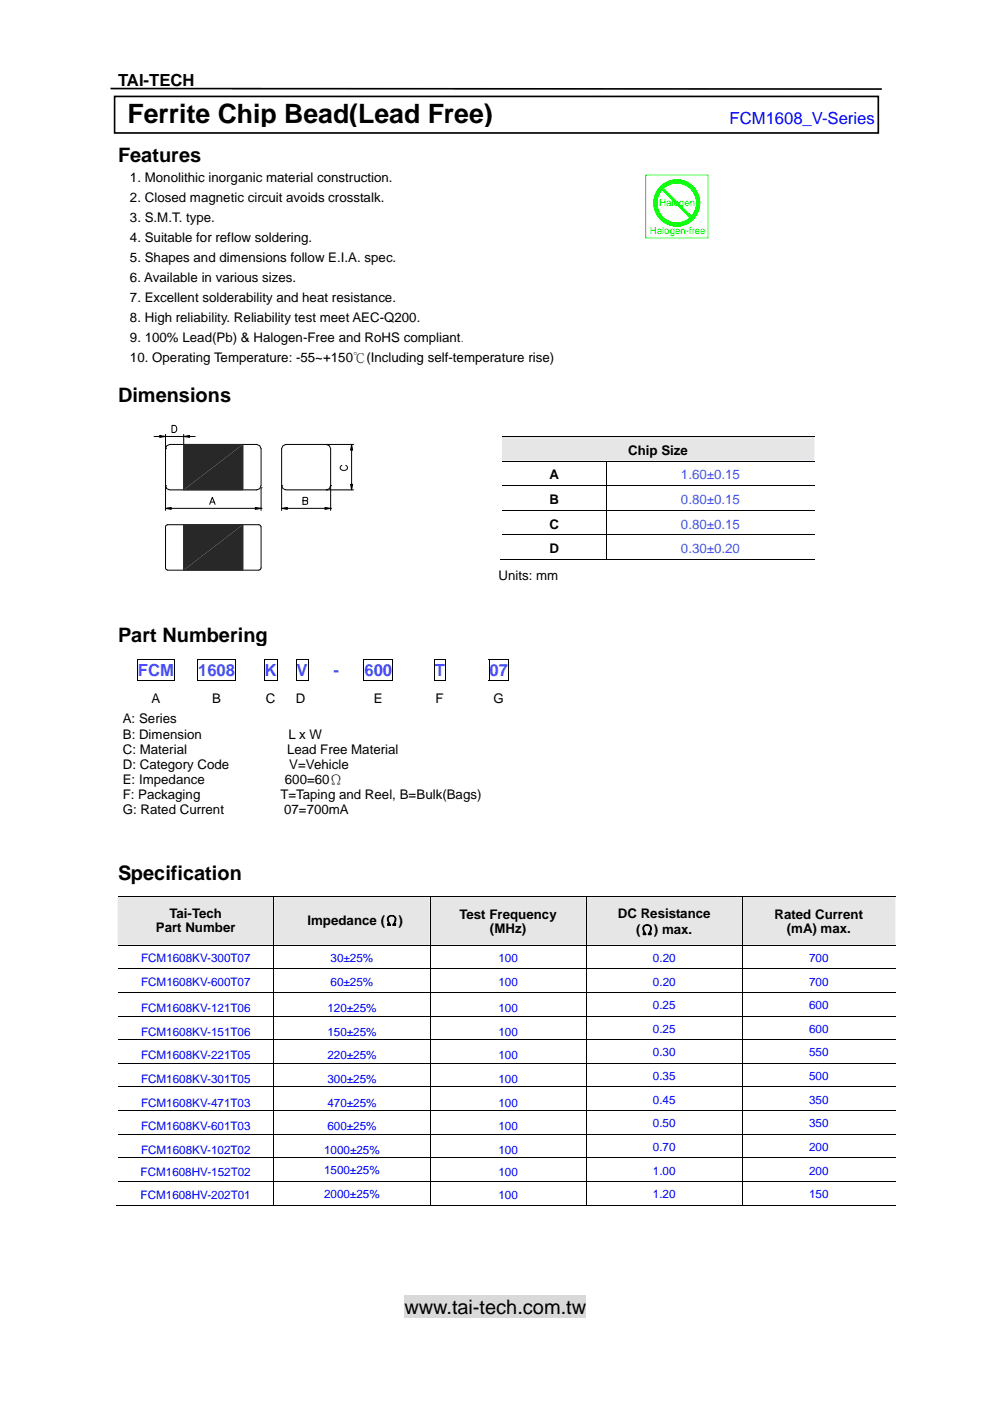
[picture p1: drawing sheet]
<svg xmlns="http://www.w3.org/2000/svg" width="210mm" height="297mm" viewBox="0 0 210 297" stroke-linecap="round" stroke-linejoin="round" font-family="sans-serif">
<defs><g id="words">
<text font-size="5.7" x="27" y="26.1">Ferrite Chip Bead(Lead Free)</text>
<g font-size="4.2">
<text x="25" y="34.4">Features</text>
<text x="25" y="85.2">Dimensions</text>
<text x="25" y="136">Part Numbering</text>
<text x="25" y="186.5">Specification</text>
<text x="85.7" y="278.6">www.tai-tech.com.tw</text>
</g>
<text font-size="3.5" x="25" y="18.3">TAI-TECH</text>
<text font-size="3.5" fill="#00f" x="154.7" y="26.2">FCM1608_V-Series</text>
<g font-size="3.5" fill="#3365ff">
<text x="29.3" y="143.3">FCM</text>
<text x="42" y="143.3">1608</text>
<text x="56.1" y="143.3">K</text>
<text x="62.9" y="143.3">V</text>
<text x="70.7" y="143.3">-</text>
<text x="77.3" y="143.3">600</text>
<text x="92.2" y="143.3">T</text>
<text x="103.8" y="143.3">07</text>
</g>
<g font-size="2.8">
<text x="27.6" y="38.6">1. Monolithic inorganic material construction.</text>
<text x="27.6" y="42.8">2. Closed magnetic circuit avoids crosstalk.</text>
<text x="27.6" y="47.1">3. S.M.T. type.</text>
<text x="27.6" y="51.3">4. Suitable for reflow soldering.</text>
<text x="27.6" y="55.5">5. Shapes and dimensions follow E.I.A. spec.</text>
<text x="27.6" y="59.8">6. Available in various sizes.</text>
<text x="27.6" y="64">7. Excellent solderability and heat resistance.</text>
<text x="27.6" y="68.2">8. High reliability. Reliability test meet AEC-Q200.</text>
<text x="27.6" y="76.7">10. Operating Temperature: -55~+150℃(Including self-temperature rise)</text>
<text x="27.6" y="72.5">9. 100% Lead(Pb) &amp; Halogen-Free and RoHS compliant</text>
<text x="116.5" y="101.6">A</text>
<text x="133.2" y="96.4">Chip Size</text>
<text x="116.5" y="106.8">B</text>
<text x="116.5" y="112.1">C</text>
<text x="116.5" y="117.3">D</text>
<text x="105.7" y="122.9">Units: mm</text>
<text x="32.1" y="149">A</text>
<text x="45" y="149">B</text>
<text x="56.4" y="149">C</text>
<text x="62.7" y="149">D</text>
<text x="79.3" y="149">E</text>
<text x="92.4" y="149.1">F</text>
<text x="104.6" y="149.1">G</text>
<text x="26" y="153.3">A: Series</text>
<text x="26" y="156.7">B: Dimension</text>
<text x="26" y="159.9">C: Material</text>
<text x="60.9" y="159.9">Lead Free Material</text>
<text x="61.2" y="156.7">L x W</text>
<text x="26" y="163">D: Category Code</text>
<text x="26" y="166.2">E: Impedance</text>
<text x="60.4" y="166.2">600=60Ω</text>
<text x="61.3" y="163">V=Vehicle</text>
<text x="26" y="169.4">F: Packaging</text>
<text x="26" y="172.6">G: Rated Current</text>
<text x="59.4" y="169.4">T=Taping and Reel, B=Bulk(Bags)</text>
<text x="60.3" y="172.6">07=700mA</text>
<text x="33" y="197.5">Part Number</text>
<text x="35.9" y="194.7">Tai-Tech</text>
<text x="65.2" y="196.1">Impedance (Ω)</text>
<text x="97.4" y="194.9">Test Frequency</text>
<text x="103.9" y="197.9">(MHz)</text>
<text x="131" y="194.5">DC Resistance</text>
<text x="164.2" y="194.9">Rated Current</text>
<text x="166.8" y="197.9">(mA) max.</text>
<text x="134.9" y="198.1">(Ω) max.</text>
</g>
<g font-size="2.8" fill="#3365ff">
<text x="144.4" y="101.6">1.60±0.15</text>
<text x="144.4" y="106.8">0.80±0.15</text>
<text x="144.4" y="112.1">0.80±0.15</text>
<text x="144.4" y="117.3">0.30±0.20</text>
</g>
<text font-size="2.5" fill="#f00" x="97.7" y="72.5">.</text>
<g font-size="2.5" fill="#00f">
<text x="29.9" y="203.9">FCM1608KV-300T07</text>
<text x="70.1" y="203.9">30±25%</text>
<text x="105.7" y="203.9">100</text>
<text x="138.4" y="203.9">0.20</text>
<text x="171.6" y="203.9">700</text>
<text x="29.9" y="209">FCM1608KV-600T07</text>
<text x="70.1" y="209">60±25%</text>
<text x="105.7" y="209">100</text>
<text x="138.4" y="209">0.20</text>
<text x="171.6" y="209">700</text>
<text x="29.9" y="214.6">FCM1608KV-121T06</text>
<text x="69.4" y="214.6">120±25%</text>
<text x="105.7" y="214.6">100</text>
<text x="138.4" y="214">0.25</text>
<text x="171.5" y="214">600</text>
<text x="29.9" y="219.6">FCM1608KV-151T06</text>
<text x="69.4" y="219.6">150±25%</text>
<text x="105.7" y="219.6">100</text>
<text x="138.4" y="219">0.25</text>
<text x="171.5" y="219">600</text>
<text x="29.9" y="224.6">FCM1608KV-221T05</text>
<text x="69.4" y="224.6">220±25%</text>
<text x="105.7" y="224.6">100</text>
<text x="138.4" y="224">0.30</text>
<text x="171.5" y="224">550</text>
<text x="29.9" y="229.6">FCM1608KV-301T05</text>
<text x="69.4" y="229.6">300±25%</text>
<text x="105.7" y="229.6">100</text>
<text x="138.4" y="229">0.35</text>
<text x="138.4" y="234">0.45</text>
<text x="171.5" y="229">500</text>
<text x="171.5" y="234">350</text>
<text x="29.9" y="234.6">FCM1608KV-471T03</text>
<text x="29.9" y="239.6">FCM1608KV-601T03</text>
<text x="69.4" y="234.6">470±25%</text>
<text x="69.4" y="239.6">600±25%</text>
<text x="105.7" y="234.6">100</text>
<text x="105.7" y="239.6">100</text>
<text x="138.4" y="239">0.50</text>
<text x="171.5" y="239">350</text>
<text x="29.9" y="244.6">FCM1608KV-102T02</text>
<text x="68.7" y="244.6">1000±25%</text>
<text x="105.7" y="244.6">100</text>
<text x="138.4" y="244">0.70</text>
<text x="171.5" y="244">200</text>
<text x="29.8" y="249.3">FCM1608HV-152T02</text>
<text x="68.7" y="249">1500±25%</text>
<text x="105.7" y="249.3">100</text>
<text x="138.4" y="249">1.00</text>
<text x="171.5" y="249">200</text>
<text x="29.8" y="254.3">FCM1608HV-202T01</text>
<text x="68.7" y="254">2000±25%</text>
<text x="105.7" y="254.3">100</text>
<text x="138.4" y="254">1.20</text>
<text x="171.5" y="254">150</text>
</g>
<g font-size="2.1" fill="#0f0">
<text x="139.7" y="43.7">Halogen</text>
<text x="137.8" y="49.7">Halogen-free</text>
</g>
</g></defs>
<path d="M85.7 274.6h38.6v4.9h-38.6z" fill="#d9d9d9"/>
<path d="M23.4 18.8l163.6 .1" fill="none" stroke="#000" stroke-width=".35"/>
<path d="M18.7 188.8h177.4v72.5h-177.4z" fill="#fff"/>
<g fill="#e6e6e6">
<path d="M24.9 190.2h33.1v10.1h-33.1z"/>
<path d="M25.4 192.4h32.2v2.9h-32.2z"/>
<path d="M25.4 195.3h32.2v2.8h-32.2z"/>
<path d="M58.1 190.2h33v10.1h-33z"/>
<path d="M58.5 193.8h32.2v2.9h-32.2z"/>
<path d="M91.3 190.2h32.9v10.1h-32.9z"/>
<path d="M91.7 192.1h32.1v3.5h-32.1z"/>
<path d="M91.7 195.6h32.1v2.8h-32.1z"/>
<path d="M124.4 190.2h32.9v10.1h-32.9z"/>
<path d="M124.8 191.7h32.1v3.6h-32.1z"/>
<path d="M124.8 195.3h32.1v3.5h-32.1z"/>
<path d="M157.5 190.2h32.3v10.1h-32.3z"/>
<path d="M157.9 192.1h31.4v3.5h-31.4z"/>
<path d="M157.9 195.6h31.4v2.8h-31.4z"/>
</g>
<g fill="none" stroke="#000" stroke-width=".21">
<path d="M25 190.1h164.8M58.1 190.2v10.1M91.2 190.2v10.1M124.3 190.2v10.1M157.4 190.2v10.1M25 200.4h164.8M25 205.4h164.8M25 210.4h164.8M25 215.4h164.8M58.1 200.5v4.8M58.1 205.5v4.8M58.1 210.5v4.8"/>
<path d="M58.1 215.5v4.8M91.2 200.5v4.8M91.2 205.5v4.8M91.2 210.5v4.8M91.2 215.5v4.8M124.3 200.5v4.8M124.3 205.5v4.8M124.3 210.5v4.8M124.3 215.5v4.8M157.4 200.5v4.8M157.4 205.5v4.8M157.4 210.5v4.8"/>
<path d="M157.4 215.5v4.8M25 220.4h164.8M25 225.4h164.8M25 230.4h164.8M25 235.5h164.8M58.1 220.5v4.9M58.1 225.5v4.9M58.1 230.5v4.9M58.1 235.5v4.9M91.2 220.5v4.9M91.2 225.5v4.9M91.2 230.5v4.9"/>
<path d="M91.2 235.5v4.9M124.3 220.5v4.9M124.3 225.5v4.9M124.3 230.5v4.9M124.3 235.5v4.9M157.4 220.5v4.9M157.4 225.5v4.9M157.4 230.5v4.9M157.4 235.5v4.9M24.7 255.5h33.3M25 240.5h164.8M25 245.5h164.8"/>
<path d="M25 250.5h164.8M58.1 240.6v4.8M58.1 245.6v4.8M58.1 250.6v5M58.1 255.5h33M91.2 240.6v4.8M91.2 245.6v4.8M91.2 250.6v5M91.3 255.5h32.9M124.3 240.6v4.8M124.3 245.6v4.8M124.3 250.6v5"/>
<path d="M124.4 255.5h32.9M157.4 240.6v4.8M157.4 245.6v4.8M157.4 250.6v5M157.5 255.5h32.3"/>
</g>
<path d="M24.3 20.4h161.9v7.8h-161.9z" fill="#fff"/>
<path d="M24.3 20.4h161.9v7.8h-161.9z" fill="none" stroke="#000" stroke-width=".35"/>
<path d="M31.4 87.9h47.6v37.5h-47.6z" fill="#fff"/>
<g fill="none" stroke="#000" stroke-width=".21">
<path d="M32.7 92.5h1.2M33.9 92.3l1.2 .2-1.2 .2zM35.1 95.1l.2-.6 .7-.3h18.4l.7 .3 .3 .6v7.9l-.3 .6-.7 .3h-18.4l-.7-.3-.2-.6M35.1 95.1h.1M35.1 95.1v7.9M35.1 92.5h3.8M35.1 92.1v2.9M36.5 90.2h.5a.8 .8 0 0 1 .5 .7 .8 .8 0 0 1-.5 .8h-.5zM38.9 94.2h.1M38.9 92.5h.1M38.9 92.5l1.3-.2v.4zM38.9 92.1v2"/>
<path d="M40.2 92.5h1.2M69.2 94.2h-8.6l-.6 .3-.3 .6v7.9M69.2 94.2h.1M69.2 94.2l.6 .3 .3 .6v7.9M69.3 94.2h5.7M72.5 98.7a.54 .54 0 0 0-.4 .6 .54 .54 0 0 0 .6 .4 .66 .66 0 0 0 .7-.1 .66 .66 0 0 0 .2-.7l-.3-.2M74.5 95.4v7.3M74.5 94.2l.3 1.2h-.5zM74.5 94.2h.1M35.1 103h.1M35.1 103.1v5.1M35.1 107.8l1.2-.2v.4z"/>
<path d="M35.2 111.4l.3-.1h19.4l.3 .1 .2 .3v8.7l-.2 .4-.3 .1h-19.4l-.3-.1-.1-.4v-8.7zM36.3 107.8h17.8M44.4 106.9l.6-1.4 .6 1.4M44.7 106.4h.7M54.1 107.6l1.3 .2-1.3 .2zM55.4 103.4h.1M55.4 107.8h.1M55.4 103.6v4.6M59.7 107.8l1.2-.2v.4zM59.7 103l.3 .6 .6 .3h8.6M59.7 103.1v5.1M59.7 103h.1"/>
<path d="M60.9 107.8h8M64.2 106.2l.9-.1 .1-.2v-.3l-1-.1v1.4h.7l.3-.2v-.4l-.3-.1M68.9 107.6l1.2 .2-1.2 .2zM69.2 103.9h.1M69.3 103.9h5.7M70.1 103l-.3 .6-.6 .3M70.1 103h.1M70.1 107.8h.1M70.1 103.1v5.1M74.3 102.7h.5l-.3 1.2z"/>
</g>
<path d="M38.9 94.2v9.7M51.5 94.2v9.7M38.9 111.3v9.6M51.5 111.3v9.6" fill="none" stroke="#282828" stroke-width=".21"/>
<path d="M33.9 92.3l1.2 .2-1.2 .2zM38.9 92.5l1.3-.2v.4zM74.5 94.2l.3 1.2h-.5zM35.1 107.8l1.2-.2v.4zM54.1 107.6l1.3 .2-1.3 .2zM59.7 107.8l1.2-.2v.4zM68.9 107.6l1.2 .2-1.2 .2zM74.3 102.7h.5l-.3 1.2z" fill="#000"/>
<g fill="#282828">
<path d="M38.9 94.2h12.6l-12.6 9.7z"/>
<path d="M38.9 103.9l12.6-9.7v9.7z"/>
</g>
<path d="M38.9 94.2h12.6v9.7h-12.6z" fill="none" stroke="#282828" stroke-width=".21"/>
<g fill="#282828">
<path d="M38.9 111.3h12.6l-12.6 9.6z"/>
<path d="M38.9 120.9l12.6-9.6v9.6z"/>
</g>
<path d="M38.9 111.3h12.6v9.6h-12.6z" fill="none" stroke="#282828" stroke-width=".21"/>
<g fill="#e6e6e6">
<path d="M106.4 92.6h66.3v5.1h-66.3z"/>
<path d="M106.9 93h65.2v4.3h-65.2z"/>
</g>
<g fill="none" stroke="#000" stroke-width=".21">
<path d="M106.4 92.5h66.2M106.4 97.7h66.2M128.6 97.8v5.1M106.2 118.6h22.3M106.4 103h66.2M106.4 108.2h66.2M106.4 113.4h66.2M128.6 103.1v5M128.6 108.3v5M128.6 113.5v5.2M128.7 118.6h43.9M29.1 139.9h8"/>
<path d="M29.2 140v4.1M37 140v4.1M41.8 139.9h8.2M41.9 140v4.1M49.9 140v4.1M55.9 139.9h2.9M56 140v4.1M58.7 140v4.1M62.7 139.9h2.7M62.8 140v4.1M65.3 140v4.1M77.1 139.9h6.2"/>
<path d="M77.2 140v4.1M83.2 140v4.1M92 139.9h2.5M92.1 140v4.1M94.4 140v4.1M103.6 139.9h4.3M103.7 140v4.1M107.8 140v4.1M29.1 144.2h8M41.8 144.2h8.2M55.9 144.2h2.9M62.7 144.2h2.7"/>
<path d="M77.1 144.2h6.2M92 144.2h2.5M103.6 144.2h4.3"/>
</g>
<g fill="#000">
<path d="M29.1 139.8h.2v.2h-.2zM36.9 139.8h.2v.2h-.2zM41.8 139.8h.2v.2h-.2zM49.8 139.8h.2v.2h-.2zM55.9 139.8h.2v.2h-.2zM58.7 139.8h.1v.2h-.1zM62.7 139.8h.2v.2h-.2zM65.2 139.8h.2v.2h-.2zM77.1 139.8h.2v.2h-.2zM83.1 139.8h.2v.2h-.2zM92 139.8h.2v.2h-.2zM94.3 139.8h.2v.2h-.2z"/>
<path d="M103.6 139.8h.2v.2h-.2zM107.7 139.8h.2v.2h-.2zM29.1 144.1h.2v.2h-.2zM36.9 144.1h.2v.2h-.2zM41.8 144.1h.2v.2h-.2zM49.8 144.1h.2v.2h-.2zM55.9 144.1h.2v.2h-.2zM58.7 144.1h.1v.2h-.1zM62.7 144.1h.2v.2h-.2zM65.2 144.1h.2v.2h-.2zM77.1 144.1h.2v.2h-.2zM83.1 144.1h.2v.2h-.2z"/>
<path d="M92 144.1h.2v.2h-.2zM94.3 144.1h.2v.2h-.2zM103.6 144.1h.2v.2h-.2zM107.7 144.1h.2v.2h-.2z"/>
</g>
<g fill="#fff">
<path d="M26.7 136.9h.2v.2h-.2z"/>
<path d="M26.7 136.9h85.2v.2h-85.2z"/>
<path d="M111.8 136.9h.1v.2h-.1z"/>
<path d="M26.7 137.1h.2v9.5h-.2z"/>
<path d="M39.3 137.1h.1v9.5h-.1z"/>
<path d="M52.5 137.1h.1v9.5h-.1z"/>
<path d="M62.1 137.1h.2v9.5h-.2z"/>
<path d="M73.5 137.1h.2v9.5h-.2z"/>
<path d="M86.7 137.1h.2v9.5h-.2z"/>
<path d="M99.6 137.1h.2v9.5h-.2z"/>
<path d="M111.8 137.1h.1v9.5h-.1z"/>
<path d="M26.7 146.6h85.2v.1h-85.2z"/>
<path d="M26.7 146.7h.2v3.2h-.2z"/>
<path d="M26.7 149.7h12.6v.2h-12.6z"/>
<path d="M39.3 146.7h.1v3.2h-.1z"/>
<path d="M39.4 149.7h13.1v.2h-13.1z"/>
<path d="M52.5 146.7h.1v3.2h-.1z"/>
<path d="M52.6 149.7h9.5v.2h-9.5z"/>
<path d="M62.1 146.7h.2v3.2h-.2z"/>
<path d="M62.3 149.7h11.2v.2h-11.2z"/>
<path d="M73.5 146.7h.2v3.2h-.2z"/>
<path d="M73.7 149.7h13v.2h-13z"/>
<path d="M86.7 146.7h.2v3.2h-.2z"/>
<path d="M86.9 149.7h12.7v.2h-12.7z"/>
<path d="M99.6 146.7h.2v3.2h-.2z"/>
<path d="M99.8 149.7h12v.2h-12z"/>
<path d="M111.8 146.7h.1v3.2h-.1z"/>
<path d="M111.8 149.7h.1v.2h-.1z"/>
<path d="M134.9 36.5h16.2v14.8h-16.2z"/>
</g>
<g fill="none" stroke="#0f0" stroke-width=".21">
<path d="M136.9 37.1h13.2v13.3h-13.2zM140.6 39.9l6 6M140.4 40.2l5.9 6"/>
<circle cx="143.5" cy="43" r="4.9"/>
<circle cx="143.5" cy="43" r="4.2"/>
</g>
<path d="M143.3 47.9h.3z" fill="#0f0"/>
<path d="M143.3 47.9h.3z" fill="none" stroke="#0f0" stroke-width=".21"/>
<path d="M143.3 47.9h.5z" fill="#0f0"/>
<path d="M143.3 47.9h.5z" fill="none" stroke="#0f0" stroke-width=".21"/>
<path d="M143.2 47.9h.6z" fill="#0f0"/>
<path d="M143.2 47.9h.6z" fill="none" stroke="#0f0" stroke-width=".21"/>
<path d="M143.2 47.9h.7z" fill="#0f0"/>
<path d="M143.2 47.9h.7z" fill="none" stroke="#0f0" stroke-width=".21"/>
<path d="M143.1 47.9h.8z" fill="#0f0"/>
<path d="M143.1 47.9h.8z" fill="none" stroke="#0f0" stroke-width=".21"/>
<path d="M143.1 47.9h1z" fill="#0f0"/>
<path d="M143.1 47.9h1z" fill="none" stroke="#0f0" stroke-width=".21"/>
<path d="M142.9 47.9h1.2z" fill="#0f0"/>
<path d="M142.9 47.9h1.2z" fill="none" stroke="#0f0" stroke-width=".21"/>
<path d="M142.9 47.9h1.3z" fill="#0f0"/>
<path d="M142.9 47.9h1.3z" fill="none" stroke="#0f0" stroke-width=".21"/>
<path d="M142.8 47.9h1.4z" fill="#0f0"/>
<path d="M142.8 47.9h1.4z" fill="none" stroke="#0f0" stroke-width=".21"/>
<path d="M142.8 47.9h1.5z" fill="#0f0"/>
<path d="M142.8 47.9h1.5z" fill="none" stroke="#0f0" stroke-width=".21"/>
<path d="M142.6 47.9h1.7z" fill="#0f0"/>
<path d="M142.6 47.9h1.7z" fill="none" stroke="#0f0" stroke-width=".21"/>
<path d="M142.6 47.9l1.9-.1z" fill="#0f0"/>
<path d="M142.6 47.9l1.9-.1z" fill="none" stroke="#0f0" stroke-width=".21"/>
<path d="M142.5 47.8h2z" fill="#0f0"/>
<g fill="none" stroke="#0f0" stroke-width=".21">
<path d="M141.1 47.3h2zM141.1 47.3h2.1M141.2 47.3h2.2zM141.2 47.3h4.6M141.2 47.3h4.6zM141.2 47.3h2.3zM141.2 47.3h2zM141.2 47.4h4.6M141.3 47.4h4.4zM141.3 47.4h4.4M141.3 47.4l4.5-.1zM141.4 47.5h4.1z"/>
<path d="M141.4 47.5l4.3-.1zM141.4 47.5h4.1M141.6 47.5h3.9zM141.6 47.5h3.8zM141.6 47.6h3.8M141.7 47.6h3.6zM141.7 47.6l3.7-.1zM141.7 47.6h3.6M141.8 47.6h3.5zM141.8 47.6h3.3zM141.8 47.6h3.3M142 47.7l3.1-.1z"/>
<path d="M142 47.7h3zM142 47.7h3M142.1 47.7h2.8zM142.1 47.7h2.9zM142.2 47.8h2.5zM142.2 47.8l2.7-.1zM142.2 47.8h2.5M142.4 47.8h2.2zM142.4 47.8h2.2M142.4 47.8h2.3zM142.5 47.8h2zM142.5 47.8h2.1z"/>
<path d="M143.5 47.3h2.3zM143.6 47.3h2.2zM143.8 47.3h2zM143.8 47.3h2.1M143.9 47.3h2z"/>
</g>
<path d="M141.1 47.3h1.9z" fill="#0f0"/>
<path d="M141.1 47.3h1.9z" fill="none" stroke="#0f0" stroke-width=".21"/>
<path d="M144 47.3h1.9z" fill="#0f0"/>
<path d="M144 47.3h1.9z" fill="none" stroke="#0f0" stroke-width=".21"/>
<path d="M141.1 47.3l1.7-.1z" fill="#0f0"/>
<path d="M141.1 47.3l1.7-.1z" fill="none" stroke="#0f0" stroke-width=".21"/>
<path d="M144.1 47.2l1.8 .1z" fill="#0f0"/>
<path d="M144.1 47.2l1.8 .1z" fill="none" stroke="#0f0" stroke-width=".21"/>
<path d="M144.3 47.2h1.7z" fill="#0f0"/>
<path d="M144.3 47.2h1.7z" fill="none" stroke="#0f0" stroke-width=".21"/>
<path d="M140.9 47.2h1.8z" fill="#0f0"/>
<path d="M140.9 47.2h1.8z" fill="none" stroke="#0f0" stroke-width=".21"/>
<path d="M140.9 47.2h1.8z" fill="#0f0"/>
<path d="M140.9 47.2h1.8z" fill="none" stroke="#0f0" stroke-width=".21"/>
<path d="M144.3 47.2h1.7z" fill="#0f0"/>
<path d="M144.3 47.2h1.7z" fill="none" stroke="#0f0" stroke-width=".21"/>
<path d="M140.9 47.2h1.7z" fill="#0f0"/>
<path d="M140.9 47.2h1.7z" fill="none" stroke="#0f0" stroke-width=".21"/>
<path d="M144.4 47.2h1.6z" fill="#0f0"/>
<path d="M144.4 47.2h1.6z" fill="none" stroke="#0f0" stroke-width=".21"/>
<path d="M140.9 47.2h1.6z" fill="#0f0"/>
<path d="M140.9 47.2h1.6z" fill="none" stroke="#0f0" stroke-width=".21"/>
<path d="M144.5 47.2h1.5z" fill="#0f0"/>
<path d="M144.5 47.2h1.5z" fill="none" stroke="#0f0" stroke-width=".21"/>
<path d="M144.7 47.1h1.5z" fill="#0f0"/>
<path d="M144.7 47.1h1.5z" fill="none" stroke="#0f0" stroke-width=".21"/>
<path d="M140.8 47.1h1.5z" fill="#0f0"/>
<path d="M140.8 47.1h1.5z" fill="none" stroke="#0f0" stroke-width=".21"/>
<path d="M140.8 47.1h1.5z" fill="#0f0"/>
<path d="M140.8 47.1h1.5z" fill="none" stroke="#0f0" stroke-width=".21"/>
<path d="M144.7 47.1h1.5z" fill="#0f0"/>
<path d="M144.7 47.1h1.5z" fill="none" stroke="#0f0" stroke-width=".21"/>
<path d="M140.8 47.1h1.4z" fill="#0f0"/>
<path d="M140.8 47.1h1.4z" fill="none" stroke="#0f0" stroke-width=".21"/>
<path d="M144.8 47.1h1.4z" fill="#0f0"/>
<path d="M144.8 47.1h1.4z" fill="none" stroke="#0f0" stroke-width=".21"/>
<path d="M144.9 47.1l1.4-.1z" fill="#0f0"/>
<path d="M144.9 47.1l1.4-.1z" fill="none" stroke="#0f0" stroke-width=".21"/>
<path d="M140.7 47l1.4 .1z" fill="#0f0"/>
<path d="M140.7 47l1.4 .1z" fill="none" stroke="#0f0" stroke-width=".21"/>
<path d="M140.7 47l1.4 .1z" fill="#0f0"/>
<path d="M140.7 47l1.4 .1z" fill="none" stroke="#0f0" stroke-width=".21"/>
<path d="M144.9 47.1l1.4-.1z" fill="#0f0"/>
<path d="M144.9 47.1l1.4-.1z" fill="none" stroke="#0f0" stroke-width=".21"/>
<path d="M145.1 47l1.3-.1z" fill="#0f0"/>
<path d="M145.1 47l1.3-.1z" fill="none" stroke="#0f0" stroke-width=".21"/>
<path d="M140.6 46.9l1.3 .1z" fill="#0f0"/>
<path d="M140.6 46.9l1.3 .1z" fill="none" stroke="#0f0" stroke-width=".21"/>
<path d="M140.6 46.9l1.3 .1z" fill="#0f0"/>
<path d="M140.6 46.9l1.3 .1z" fill="none" stroke="#0f0" stroke-width=".21"/>
<path d="M145.1 47l1.3-.1z" fill="#0f0"/>
<path d="M145.1 47l1.3-.1z" fill="none" stroke="#0f0" stroke-width=".21"/>
<path d="M140.6 46.9h1.2z" fill="#0f0"/>
<path d="M140.6 46.9h1.2z" fill="none" stroke="#0f0" stroke-width=".21"/>
<path d="M145.2 46.9h1.2z" fill="#0f0"/>
<path d="M145.2 46.9h1.2z" fill="none" stroke="#0f0" stroke-width=".21"/>
<path d="M145.3 46.9h1.2z" fill="#0f0"/>
<path d="M145.3 46.9h1.2z" fill="none" stroke="#0f0" stroke-width=".21"/>
<path d="M140.5 46.9h1.2z" fill="#0f0"/>
<path d="M140.5 46.9h1.2z" fill="none" stroke="#0f0" stroke-width=".21"/>
<path d="M140.5 46.9h1.2z" fill="#0f0"/>
<path d="M140.5 46.9h1.2z" fill="none" stroke="#0f0" stroke-width=".21"/>
<path d="M145.3 46.9h1.2z" fill="#0f0"/>
<path d="M145.3 46.9h1.2z" fill="none" stroke="#0f0" stroke-width=".21"/>
<path d="M145.4 46.8h1.2z" fill="#0f0"/>
<path d="M145.4 46.8h1.2z" fill="none" stroke="#0f0" stroke-width=".21"/>
<path d="M140.4 46.8h1.2z" fill="#0f0"/>
<path d="M140.4 46.8h1.2z" fill="none" stroke="#0f0" stroke-width=".21"/>
<path d="M140.4 46.8h1.2z" fill="#0f0"/>
<path d="M140.4 46.8h1.2z" fill="none" stroke="#0f0" stroke-width=".21"/>
<path d="M145.4 46.8h1.2z" fill="#0f0"/>
<path d="M145.4 46.8h1.2z" fill="none" stroke="#0f0" stroke-width=".21"/>
<path d="M140.4 46.8h1.1z" fill="#0f0"/>
<path d="M140.4 46.8h1.1z" fill="none" stroke="#0f0" stroke-width=".21"/>
<path d="M145.5 46.8h1.1z" fill="#0f0"/>
<path d="M145.5 46.8h1.1z" fill="none" stroke="#0f0" stroke-width=".21"/>
<path d="M145.6 46.7h1.1z" fill="#0f0"/>
<path d="M145.6 46.7h1.1z" fill="none" stroke="#0f0" stroke-width=".21"/>
<path d="M140.3 46.7h1.1z" fill="#0f0"/>
<path d="M140.3 46.7h1.1z" fill="none" stroke="#0f0" stroke-width=".21"/>
<path d="M140.3 46.7h1.1z" fill="#0f0"/>
<path d="M140.3 46.7h1.1z" fill="none" stroke="#0f0" stroke-width=".21"/>
<path d="M145.6 46.7h1.1z" fill="#0f0"/>
<path d="M145.6 46.7h1.1z" fill="none" stroke="#0f0" stroke-width=".21"/>
<path d="M145.8 46.6h1z" fill="#0f0"/>
<path d="M145.8 46.6h1z" fill="none" stroke="#0f0" stroke-width=".21"/>
<path d="M140.2 46.6h1z" fill="#0f0"/>
<path d="M140.2 46.6h1z" fill="none" stroke="#0f0" stroke-width=".21"/>
<path d="M140.2 46.6h1z" fill="#0f0"/>
<path d="M140.2 46.6h1z" fill="none" stroke="#0f0" stroke-width=".21"/>
<path d="M145.8 46.6h1z" fill="#0f0"/>
<path d="M145.8 46.6h1z" fill="none" stroke="#0f0" stroke-width=".21"/>
<path d="M145.9 46.6l1-.1z" fill="#0f0"/>
<path d="M145.9 46.6l1-.1z" fill="none" stroke="#0f0" stroke-width=".21"/>
<path d="M140.1 46.5l1 .1z" fill="#0f0"/>
<path d="M140.1 46.5l1 .1z" fill="none" stroke="#0f0" stroke-width=".21"/>
<path d="M140.1 46.5l1 .1z" fill="#0f0"/>
<path d="M140.1 46.5l1 .1z" fill="none" stroke="#0f0" stroke-width=".21"/>
<path d="M145.9 46.6l1-.1z" fill="#0f0"/>
<path d="M145.9 46.6l1-.1z" fill="none" stroke="#0f0" stroke-width=".21"/>
<path d="M140.1 46.5h.9z" fill="#0f0"/>
<path d="M140.1 46.5h.9z" fill="none" stroke="#0f0" stroke-width=".21"/>
<path d="M146 46.5h.9z" fill="#0f0"/>
<path d="M146 46.5h.9z" fill="none" stroke="#0f0" stroke-width=".21"/>
<path d="M146.1 46.4h.9z" fill="#0f0"/>
<path d="M146.1 46.4h.9z" fill="none" stroke="#0f0" stroke-width=".21"/>
<path d="M140 46.4h.9z" fill="#0f0"/>
<path d="M140 46.4h.9z" fill="none" stroke="#0f0" stroke-width=".21"/>
<path d="M140 46.4h.9z" fill="#0f0"/>
<path d="M140 46.4h.9z" fill="none" stroke="#0f0" stroke-width=".21"/>
<path d="M146.1 46.4h.9z" fill="#0f0"/>
<path d="M146.1 46.4h.9z" fill="none" stroke="#0f0" stroke-width=".21"/>
<path d="M146.2 46.3h.9z" fill="#0f0"/>
<path d="M146.2 46.3h.9z" fill="none" stroke="#0f0" stroke-width=".21"/>
<path d="M139.9 46.3h.9z" fill="#0f0"/>
<path d="M139.9 46.3h.9z" fill="none" stroke="#0f0" stroke-width=".21"/>
<path d="M139.9 46.3h.9z" fill="#0f0"/>
<path d="M139.9 46.3h.9z" fill="none" stroke="#0f0" stroke-width=".21"/>
<path d="M146.2 46.3h.9z" fill="#0f0"/>
<path d="M146.2 46.3h.9z" fill="none" stroke="#0f0" stroke-width=".21"/>
<path d="M146.3 46.2h.9z" fill="#0f0"/>
<path d="M146.3 46.2h.9z" fill="none" stroke="#0f0" stroke-width=".21"/>
<path d="M139.8 46.2h.9z" fill="#0f0"/>
<path d="M139.8 46.2h.9z" fill="none" stroke="#0f0" stroke-width=".21"/>
<path d="M139.8 46.2h.9z" fill="#0f0"/>
<path d="M139.8 46.2h.9z" fill="none" stroke="#0f0" stroke-width=".21"/>
<path d="M146.3 46.2h.9z" fill="#0f0"/>
<path d="M146.3 46.2h.9z" fill="none" stroke="#0f0" stroke-width=".21"/>
<path d="M146.4 46.1h.9l-.1 .1z" fill="#0f0"/>
<path d="M146.4 46.1h.9l-.1 .1z" fill="none" stroke="#0f0" stroke-width=".21"/>
<path d="M139.7 46.1h.9l-.8 .1z" fill="#0f0"/>
<path d="M139.7 46.1h.9l-.8 .1z" fill="none" stroke="#0f0" stroke-width=".21"/>
<path d="M139.7 46.1h.9z" fill="#0f0"/>
<path d="M139.7 46.1h.9z" fill="none" stroke="#0f0" stroke-width=".21"/>
<path d="M146.5 46l.8 .1h-.9z" fill="#0f0"/>
<path d="M146.5 46l.8 .1h-.9z" fill="none" stroke="#0f0" stroke-width=".21"/>
<path d="M146.5 46h.9z" fill="#0f0"/>
<path d="M146.5 46h.9z" fill="none" stroke="#0f0" stroke-width=".21"/>
<path d="M139.6 46h.9z" fill="#0f0"/>
<path d="M139.6 46h.9z" fill="none" stroke="#0f0" stroke-width=".21"/>
<path d="M139.6 46h.9z" fill="#0f0"/>
<path d="M139.6 46h.9z" fill="none" stroke="#0f0" stroke-width=".21"/>
<path d="M146.5 46h.9z" fill="#0f0"/>
<path d="M146.5 46h.9z" fill="none" stroke="#0f0" stroke-width=".21"/>
<path d="M139.6 46h.8z" fill="#0f0"/>
<path d="M139.6 46h.8z" fill="none" stroke="#0f0" stroke-width=".21"/>
<path d="M146.7 45.8l.7 .2h-.8z" fill="#0f0"/>
<path d="M146.7 45.8l.7 .2h-.8z" fill="none" stroke="#0f0" stroke-width=".21"/>
<path d="M146.7 45.8h.8z" fill="#0f0"/>
<path d="M146.7 45.8h.8z" fill="none" stroke="#0f0" stroke-width=".21"/>
<path d="M139.5 45.8h.8z" fill="#0f0"/>
<path d="M139.5 45.8h.8z" fill="none" stroke="#0f0" stroke-width=".21"/>
<path d="M139.5 45.8h.8z" fill="#0f0"/>
<path d="M139.5 45.8h.8z" fill="none" stroke="#0f0" stroke-width=".21"/>
<path d="M146.7 45.7l.8 .1h-.8z" fill="#0f0"/>
<path d="M146.7 45.7l.8 .1h-.8z" fill="none" stroke="#0f0" stroke-width=".21"/>
<path d="M146.7 45.7h.8v.1z" fill="#0f0"/>
<path d="M146.7 45.7h.8v.1z" fill="none" stroke="#0f0" stroke-width=".21"/>
<path d="M139.4 45.7h.9l-.8 .1z" fill="#0f0"/>
<path d="M139.4 45.7h.9l-.8 .1z" fill="none" stroke="#0f0" stroke-width=".21"/>
<path d="M139.4 45.7h.9z" fill="#0f0"/>
<path d="M139.4 45.7h.9z" fill="none" stroke="#0f0" stroke-width=".21"/>
<path d="M146.7 45.7h.8z" fill="#0f0"/>
<path d="M146.7 45.7h.8z" fill="none" stroke="#0f0" stroke-width=".21"/>
<path d="M146.8 45.7l.8-.1-.1 .1z" fill="#0f0"/>
<path d="M146.8 45.7l.8-.1-.1 .1z" fill="none" stroke="#0f0" stroke-width=".21"/>
<path d="M139.4 45.6l.8 .1h-.8z" fill="#0f0"/>
<path d="M139.4 45.6l.8 .1h-.8z" fill="none" stroke="#0f0" stroke-width=".21"/>
<path d="M139.4 45.6l.7-.1 .1 .2z" fill="#0f0"/>
<path d="M139.4 45.6l.7-.1 .1 .2z" fill="none" stroke="#0f0" stroke-width=".21"/>
<path d="M146.9 45.5l.7 .1-.8 .1z" fill="#0f0"/>
<path d="M146.9 45.5l.7 .1-.8 .1z" fill="none" stroke="#0f0" stroke-width=".21"/>
<path d="M146.9 45.5h.8z" fill="#0f0"/>
<path d="M146.9 45.5h.8z" fill="none" stroke="#0f0" stroke-width=".21"/>
<path d="M139.3 45.5h.8z" fill="#0f0"/>
<path d="M139.3 45.5h.8z" fill="none" stroke="#0f0" stroke-width=".21"/>
<path d="M139.3 45.5h.8z" fill="#0f0"/>
<path d="M139.3 45.5h.8z" fill="none" stroke="#0f0" stroke-width=".21"/>
<path d="M147 45.4l.7 .1h-.8z" fill="#0f0"/>
<path d="M147 45.4l.7 .1h-.8z" fill="none" stroke="#0f0" stroke-width=".21"/>
<path d="M147 45.4h.8l-.1 .1z" fill="#0f0"/>
<path d="M147 45.4h.8l-.1 .1z" fill="none" stroke="#0f0" stroke-width=".21"/>
<path d="M139.2 45.4h.8l-.7 .1z" fill="#0f0"/>
<path d="M139.2 45.4h.8l-.7 .1z" fill="none" stroke="#0f0" stroke-width=".21"/>
<path d="M139.2 45.4h.8z" fill="#0f0"/>
<path d="M139.2 45.4h.8z" fill="none" stroke="#0f0" stroke-width=".21"/>
<path d="M147.1 45.3l.7 .1h-.8z" fill="#0f0"/>
<path d="M147.1 45.3l.7 .1h-.8z" fill="none" stroke="#0f0" stroke-width=".21"/>
<path d="M147.1 45.3l.7-.1v.2z" fill="#0f0"/>
<path d="M147.1 45.3l.7-.1v.2z" fill="none" stroke="#0f0" stroke-width=".21"/>
<path d="M139.2 45.2l.7 .1-.7 .1z" fill="#0f0"/>
<path d="M139.2 45.2l.7 .1-.7 .1z" fill="none" stroke="#0f0" stroke-width=".21"/>
<path d="M139.2 45.2l.7 .1z" fill="#0f0"/>
<path d="M139.2 45.2l.7 .1z" fill="none" stroke="#0f0" stroke-width=".21"/>
<path d="M147.1 45.2h.7l-.7 .1z" fill="#0f0"/>
<path d="M147.1 45.2h.7l-.7 .1z" fill="none" stroke="#0f0" stroke-width=".21"/>
<path d="M147.1 45.2l.8-.1-.1 .1z" fill="#0f0"/>
<path d="M147.1 45.2l.8-.1-.1 .1z" fill="none" stroke="#0f0" stroke-width=".21"/>
<path d="M139.1 45.1l.7 .1h-.6z" fill="#0f0"/>
<path d="M139.1 45.1l.7 .1h-.6z" fill="none" stroke="#0f0" stroke-width=".21"/>
<path d="M139.1 45.1h.7v.1z" fill="#0f0"/>
<path d="M139.1 45.1h.7v.1z" fill="none" stroke="#0f0" stroke-width=".21"/>
<path d="M147.2 45.1h.7l-.8 .1z" fill="#0f0"/>
<path d="M147.2 45.1h.7l-.8 .1z" fill="none" stroke="#0f0" stroke-width=".21"/>
<path d="M147.2 45.1l.7-.1v.1z" fill="#0f0"/>
<path d="M147.2 45.1l.7-.1v.1z" fill="none" stroke="#0f0" stroke-width=".21"/>
<path d="M139 45l.8 .1h-.7z" fill="#0f0"/>
<path d="M139 45l.8 .1h-.7z" fill="none" stroke="#0f0" stroke-width=".21"/>
<path d="M139 45l.8 .1z" fill="#0f0"/>
<path d="M139 45l.8 .1z" fill="none" stroke="#0f0" stroke-width=".21"/>
<path d="M147.3 45h.6l-.7 .1z" fill="#0f0"/>
<path d="M147.3 45h.6l-.7 .1z" fill="none" stroke="#0f0" stroke-width=".21"/>
<path d="M139 45l.7-.1v.1z" fill="#0f0"/>
<path d="M139 45l.7-.1v.1z" fill="none" stroke="#0f0" stroke-width=".21"/>
<path d="M147.3 44.9l.6 .1h-.6z" fill="#0f0"/>
<path d="M147.3 44.9l.6 .1h-.6z" fill="none" stroke="#0f0" stroke-width=".21"/>
<path d="M147.3 44.9h.7l-.1 .1z" fill="#0f0"/>
<path d="M147.3 44.9h.7l-.1 .1z" fill="none" stroke="#0f0" stroke-width=".21"/>
<path d="M139 44.9h.7l-.7 .1z" fill="#0f0"/>
<path d="M139 44.9h.7l-.7 .1z" fill="none" stroke="#0f0" stroke-width=".21"/>
<path d="M139 44.9l.6-.2 .1 .2z" fill="#0f0"/>
<path d="M139 44.9l.6-.2 .1 .2z" fill="none" stroke="#0f0" stroke-width=".21"/>
<path d="M147.4 44.7l.6 .2h-.7z" fill="#0f0"/>
<path d="M147.4 44.7l.6 .2h-.7z" fill="none" stroke="#0f0" stroke-width=".21"/>
<path d="M147.4 44.7h.6v.2z" fill="#0f0"/>
<path d="M147.4 44.7h.6v.2z" fill="none" stroke="#0f0" stroke-width=".21"/>
<path d="M138.9 44.7h.7l-.6 .2z" fill="#0f0"/>
<path d="M138.9 44.7h.7l-.6 .2z" fill="none" stroke="#0f0" stroke-width=".21"/>
<path d="M138.9 44.7l.7-.1v.1z" fill="#0f0"/>
<path d="M138.9 44.7l.7-.1v.1z" fill="none" stroke="#0f0" stroke-width=".21"/>
<path d="M147.4 44.6l.6 .1h-.6z" fill="#0f0"/>
<path d="M147.4 44.6l.6 .1h-.6z" fill="none" stroke="#0f0" stroke-width=".21"/>
<path d="M147.4 44.6h.7l-.1 .1z" fill="#0f0"/>
<path d="M147.4 44.6h.7l-.1 .1z" fill="none" stroke="#0f0" stroke-width=".21"/>
<path d="M138.9 44.6h.7l-.7 .1z" fill="#0f0"/>
<path d="M138.9 44.6h.7l-.7 .1z" fill="none" stroke="#0f0" stroke-width=".21"/>
<path d="M138.9 44.6l.6-.1 .1 .1z" fill="#0f0"/>
<path d="M138.9 44.6l.6-.1 .1 .1z" fill="none" stroke="#0f0" stroke-width=".21"/>
<path d="M147.5 44.5l.6 .1h-.7z" fill="#0f0"/>
<path d="M147.5 44.5l.6 .1h-.7z" fill="none" stroke="#0f0" stroke-width=".21"/>
<path d="M147.5 44.5l.6-.1v.2z" fill="#0f0"/>
<path d="M147.5 44.5l.6-.1v.2z" fill="none" stroke="#0f0" stroke-width=".21"/>
<path d="M138.9 44.4l.6 .1-.6 .1z" fill="#0f0"/>
<path d="M138.9 44.4l.6 .1-.6 .1z" fill="none" stroke="#0f0" stroke-width=".21"/>
<path d="M138.9 44.5l.6-.2v.2z" fill="#0f0"/>
<path d="M138.9 44.5l.6-.2v.2z" fill="none" stroke="#0f0" stroke-width=".21"/>
<path d="M147.5 44.3l.6 .2h-.6z" fill="#0f0"/>
<path d="M147.5 44.3l.6 .2h-.6z" fill="none" stroke="#0f0" stroke-width=".21"/>
<path d="M147.5 44.3h.7l-.1 .2z" fill="#0f0"/>
<path d="M147.5 44.3h.7l-.1 .2z" fill="none" stroke="#0f0" stroke-width=".21"/>
<path d="M138.8 44.3h.7l-.6 .2z" fill="#0f0"/>
<path d="M138.8 44.3h.7l-.6 .2z" fill="none" stroke="#0f0" stroke-width=".21"/>
<path d="M138.8 44.3l.6-.1 .1 .1z" fill="#0f0"/>
<path d="M138.8 44.3l.6-.1 .1 .1z" fill="none" stroke="#0f0" stroke-width=".21"/>
<path d="M147.6 44.2l.6 .1h-.7z" fill="#0f0"/>
<path d="M147.6 44.2l.6 .1h-.7z" fill="none" stroke="#0f0" stroke-width=".21"/>
<path d="M147.6 44.2h.6v.1z" fill="#0f0"/>
<path d="M147.6 44.2h.6v.1z" fill="none" stroke="#0f0" stroke-width=".21"/>
<path d="M138.8 44.2h.6l-.6 .1z" fill="#0f0"/>
<path d="M138.8 44.2h.6l-.6 .1z" fill="none" stroke="#0f0" stroke-width=".21"/>
<path d="M138.8 44.2l.6-.1v.1z" fill="#0f0"/>
<path d="M138.8 44.2l.6-.1v.1z" fill="none" stroke="#0f0" stroke-width=".21"/>
<path d="M147.6 44.1l.6 .1h-.6z" fill="#0f0"/>
<path d="M147.6 44.1l.6 .1h-.6z" fill="none" stroke="#0f0" stroke-width=".21"/>
<path d="M147.6 44.1l.6-.1v.2z" fill="#0f0"/>
<path d="M147.6 44.1l.6-.1v.2z" fill="none" stroke="#0f0" stroke-width=".21"/>
<path d="M138.7 44l.7 .1-.6 .1z" fill="#0f0"/>
<path d="M138.7 44l.7 .1-.6 .1z" fill="none" stroke="#0f0" stroke-width=".21"/>
<path d="M138.7 44h.7v.1z" fill="#0f0"/>
<path d="M138.7 44h.7v.1z" fill="none" stroke="#0f0" stroke-width=".21"/>
<path d="M147.6 44h.6l-.6 .1z" fill="#0f0"/>
<path d="M147.6 44h.6l-.6 .1z" fill="none" stroke="#0f0" stroke-width=".21"/>
<path d="M147.6 44l.7-.1-.1 .1z" fill="#0f0"/>
<path d="M147.6 44l.7-.1-.1 .1z" fill="none" stroke="#0f0" stroke-width=".21"/>
<path d="M138.7 43.9l.7 .1h-.7z" fill="#0f0"/>
<path d="M138.7 43.9l.7 .1h-.7z" fill="none" stroke="#0f0" stroke-width=".21"/>
<path d="M138.7 43.9l.6-.1 .1 .2z" fill="#0f0"/>
<path d="M138.7 43.9l.6-.1 .1 .2z" fill="none" stroke="#0f0" stroke-width=".21"/>
<path d="M147.6 43.8l.7 .1-.7 .1z" fill="#0f0"/>
<path d="M147.6 43.8l.7 .1-.7 .1z" fill="none" stroke="#0f0" stroke-width=".21"/>
<path d="M147.6 43.8h.7v.1z" fill="#0f0"/>
<path d="M147.6 43.8h.7v.1z" fill="none" stroke="#0f0" stroke-width=".21"/>
<path d="M138.7 43.8h.6l-.6 .1z" fill="#0f0"/>
<path d="M138.7 43.8h.6l-.6 .1z" fill="none" stroke="#0f0" stroke-width=".21"/>
<path d="M138.7 43.8l.6-.1v.1z" fill="#0f0"/>
<path d="M138.7 43.8l.6-.1v.1z" fill="none" stroke="#0f0" stroke-width=".21"/>
<path d="M147.7 43.7l.6 .1h-.7z" fill="#0f0"/>
<path d="M147.7 43.7l.6 .1h-.7z" fill="none" stroke="#0f0" stroke-width=".21"/>
<path d="M147.7 43.7l.6-.1v.2z" fill="#0f0"/>
<path d="M147.7 43.7l.6-.1v.2z" fill="none" stroke="#0f0" stroke-width=".21"/>
<path d="M138.7 43.6l.6 .1-.6 .1z" fill="#0f0"/>
<path d="M138.7 43.6l.6 .1-.6 .1z" fill="none" stroke="#0f0" stroke-width=".21"/>
<path d="M138.7 43.6h.6v.1z" fill="#0f0"/>
<path d="M138.7 43.6h.6v.1z" fill="none" stroke="#0f0" stroke-width=".21"/>
<path d="M147.7 43.6h.6l-.6 .1z" fill="#0f0"/>
<path d="M147.7 43.6h.6l-.6 .1z" fill="none" stroke="#0f0" stroke-width=".21"/>
<path d="M147.7 43.6l.6-.1v.1z" fill="#0f0"/>
<path d="M147.7 43.6l.6-.1v.1z" fill="none" stroke="#0f0" stroke-width=".21"/>
<path d="M138.7 43.5l.6 .1h-.6z" fill="#0f0"/>
<path d="M138.7 43.5l.6 .1h-.6z" fill="none" stroke="#0f0" stroke-width=".21"/>
<path d="M138.7 43.5l.6-.1v.2z" fill="#0f0"/>
<path d="M138.7 43.5l.6-.1v.2z" fill="none" stroke="#0f0" stroke-width=".21"/>
<path d="M147.7 43.4l.6 .1-.6 .1z" fill="#0f0"/>
<path d="M147.7 43.4l.6 .1-.6 .1z" fill="none" stroke="#0f0" stroke-width=".21"/>
<path d="M147.7 43.4l.6-.1v.2z" fill="#0f0"/>
<path d="M147.7 43.4l.6-.1v.2z" fill="none" stroke="#0f0" stroke-width=".21"/>
<path d="M138.7 43.3l.6 .1-.6 .1z" fill="#0f0"/>
<path d="M138.7 43.3l.6 .1-.6 .1z" fill="none" stroke="#0f0" stroke-width=".21"/>
<path d="M138.7 43.3h.6v.1z" fill="#0f0"/>
<path d="M138.7 43.3h.6v.1z" fill="none" stroke="#0f0" stroke-width=".21"/>
<path d="M147.7 43.3h.6l-.6 .1z" fill="#0f0"/>
<path d="M147.7 43.3h.6l-.6 .1z" fill="none" stroke="#0f0" stroke-width=".21"/>
<path d="M147.7 43.3l.6-.1v.1z" fill="#0f0"/>
<path d="M147.7 43.3l.6-.1v.1z" fill="none" stroke="#0f0" stroke-width=".21"/>
<path d="M138.6 43.2l.7 .1h-.6z" fill="#0f0"/>
<path d="M138.6 43.2l.7 .1h-.6z" fill="none" stroke="#0f0" stroke-width=".21"/>
<path d="M138.6 43.2h.7v.1z" fill="#0f0"/>
<path d="M138.6 43.2h.7v.1z" fill="none" stroke="#0f0" stroke-width=".21"/>
<path d="M147.7 43.2h.6l-.6 .1z" fill="#0f0"/>
<path d="M147.7 43.2h.6l-.6 .1z" fill="none" stroke="#0f0" stroke-width=".21"/>
<path d="M147.7 43.2l.6-.2v.2z" fill="#0f0"/>
<path d="M147.7 43.2l.6-.2v.2z" fill="none" stroke="#0f0" stroke-width=".21"/>
<path d="M138.6 43.2l.7-.2v.2z" fill="#0f0"/>
<path d="M138.6 43.2l.7-.2v.2z" fill="none" stroke="#0f0" stroke-width=".21"/>
<path d="M138.6 43h.7l-.7 .2z" fill="#0f0"/>
<path d="M138.6 43h.7l-.7 .2z" fill="none" stroke="#0f0" stroke-width=".21"/>
<path d="M147.7 43h.6l-.6 .2z" fill="#0f0"/>
<path d="M147.7 43h.6l-.6 .2z" fill="none" stroke="#0f0" stroke-width=".21"/>
<path d="M138.6 43l.7-.1v.1z" fill="#0f0"/>
<path d="M138.6 43l.7-.1v.1z" fill="none" stroke="#0f0" stroke-width=".21"/>
<path d="M147.7 42.9l.6 .1h-.6z" fill="#0f0"/>
<path d="M147.7 42.9l.6 .1h-.6z" fill="none" stroke="#0f0" stroke-width=".21"/>
<path d="M147.7 42.9h.6v.1z" fill="#0f0"/>
<path d="M147.7 42.9h.6v.1z" fill="none" stroke="#0f0" stroke-width=".21"/>
<path d="M138.6 42.9h.7l-.7 .1z" fill="#0f0"/>
<path d="M138.6 42.9h.7l-.7 .1z" fill="none" stroke="#0f0" stroke-width=".21"/>
<path d="M138.6 42.9l.7-.1v.1z" fill="#0f0"/>
<path d="M138.6 42.9l.7-.1v.1z" fill="none" stroke="#0f0" stroke-width=".21"/>
<path d="M147.7 42.8l.6 .1h-.6z" fill="#0f0"/>
<path d="M147.7 42.8l.6 .1h-.6z" fill="none" stroke="#0f0" stroke-width=".21"/>
<path d="M147.7 42.8h.6v.1z" fill="#0f0"/>
<path d="M147.7 42.8h.6v.1z" fill="none" stroke="#0f0" stroke-width=".21"/>
<path d="M138.7 42.8h.6l-.7 .1z" fill="#0f0"/>
<path d="M138.7 42.8h.6l-.7 .1z" fill="none" stroke="#0f0" stroke-width=".21"/>
<path d="M138.7 42.8l.6-.2v.2z" fill="#0f0"/>
<path d="M138.7 42.8l.6-.2v.2z" fill="none" stroke="#0f0" stroke-width=".21"/>
<path d="M147.7 42.6l.6 .2h-.6z" fill="#0f0"/>
<path d="M147.7 42.6l.6 .2h-.6z" fill="none" stroke="#0f0" stroke-width=".21"/>
<path d="M147.7 42.6h.6v.2z" fill="#0f0"/>
<path d="M147.7 42.6h.6v.2z" fill="none" stroke="#0f0" stroke-width=".21"/>
<path d="M138.7 42.6h.6l-.6 .2z" fill="#0f0"/>
<path d="M138.7 42.6h.6l-.6 .2z" fill="none" stroke="#0f0" stroke-width=".21"/>
<path d="M138.7 42.6l.6-.1v.1z" fill="#0f0"/>
<path d="M138.7 42.6l.6-.1v.1z" fill="none" stroke="#0f0" stroke-width=".21"/>
<path d="M147.7 42.5l.6 .1h-.6z" fill="#0f0"/>
<path d="M147.7 42.5l.6 .1h-.6z" fill="none" stroke="#0f0" stroke-width=".21"/>
<path d="M147.7 42.5h.6v.1z" fill="#0f0"/>
<path d="M147.7 42.5h.6v.1z" fill="none" stroke="#0f0" stroke-width=".21"/>
<path d="M138.7 42.5h.6l-.6 .1z" fill="#0f0"/>
<path d="M138.7 42.5h.6l-.6 .1z" fill="none" stroke="#0f0" stroke-width=".21"/>
<path d="M138.7 42.5l.6-.1v.1z" fill="#0f0"/>
<path d="M138.7 42.5l.6-.1v.1z" fill="none" stroke="#0f0" stroke-width=".21"/>
<path d="M147.7 42.4l.6 .1h-.6z" fill="#0f0"/>
<path d="M147.7 42.4l.6 .1h-.6z" fill="none" stroke="#0f0" stroke-width=".21"/>
<path d="M147.7 42.4l.6-.1v.2z" fill="#0f0"/>
<path d="M147.7 42.4l.6-.1v.2z" fill="none" stroke="#0f0" stroke-width=".21"/>
<path d="M138.7 42.3l.6 .1-.6 .1z" fill="#0f0"/>
<path d="M138.7 42.3l.6 .1-.6 .1z" fill="none" stroke="#0f0" stroke-width=".21"/>
<path d="M138.7 42.3l.6-.1v.2z" fill="#0f0"/>
<path d="M138.7 42.3l.6-.1v.2z" fill="none" stroke="#0f0" stroke-width=".21"/>
<path d="M147.6 42.2l.7 .1-.6 .1z" fill="#0f0"/>
<path d="M147.6 42.2l.7 .1-.6 .1z" fill="none" stroke="#0f0" stroke-width=".21"/>
<path d="M147.6 42.2h.7v.1z" fill="#0f0"/>
<path d="M147.6 42.2h.7v.1z" fill="none" stroke="#0f0" stroke-width=".21"/>
<path d="M138.7 42.2h.6l-.6 .1z" fill="#0f0"/>
<path d="M138.7 42.2h.6l-.6 .1z" fill="none" stroke="#0f0" stroke-width=".21"/>
<path d="M138.7 42.2l.7-.1-.1 .1z" fill="#0f0"/>
<path d="M138.7 42.2l.7-.1-.1 .1z" fill="none" stroke="#0f0" stroke-width=".21"/>
<path d="M147.6 42.1l.7 .1h-.7z" fill="#0f0"/>
<path d="M147.6 42.1l.7 .1h-.7z" fill="none" stroke="#0f0" stroke-width=".21"/>
<path d="M147.6 42.1l.6-.1 .1 .2z" fill="#0f0"/>
<path d="M147.6 42.1l.6-.1 .1 .2z" fill="none" stroke="#0f0" stroke-width=".21"/>
<path d="M138.7 42l.7 .1-.7 .1z" fill="#0f0"/>
<path d="M138.7 42l.7 .1-.7 .1z" fill="none" stroke="#0f0" stroke-width=".21"/>
<path d="M138.7 42h.7v.1z" fill="#0f0"/>
<path d="M138.7 42h.7v.1z" fill="none" stroke="#0f0" stroke-width=".21"/>
<path d="M147.6 42h.6l-.6 .1z" fill="#0f0"/>
<path d="M147.6 42h.6l-.6 .1z" fill="none" stroke="#0f0" stroke-width=".21"/>
<path d="M147.6 42l.6-.1v.1z" fill="#0f0"/>
<path d="M147.6 42l.6-.1v.1z" fill="none" stroke="#0f0" stroke-width=".21"/>
<path d="M138.8 41.9l.6 .1h-.7z" fill="#0f0"/>
<path d="M138.8 41.9l.6 .1h-.7z" fill="none" stroke="#0f0" stroke-width=".21"/>
<path d="M138.8 41.9l.6-.1v.2z" fill="#0f0"/>
<path d="M138.8 41.9l.6-.1v.2z" fill="none" stroke="#0f0" stroke-width=".21"/>
<path d="M147.6 41.8l.6 .1-.6 .1z" fill="#0f0"/>
<path d="M147.6 41.8l.6 .1-.6 .1z" fill="none" stroke="#0f0" stroke-width=".21"/>
<path d="M147.6 41.8h.6v.1z" fill="#0f0"/>
<path d="M147.6 41.8h.6v.1z" fill="none" stroke="#0f0" stroke-width=".21"/>
<path d="M138.8 41.8h.6l-.6 .1z" fill="#0f0"/>
<path d="M138.8 41.8h.6l-.6 .1z" fill="none" stroke="#0f0" stroke-width=".21"/>
<path d="M138.8 41.8l.7-.1-.1 .1z" fill="#0f0"/>
<path d="M138.8 41.8l.7-.1-.1 .1z" fill="none" stroke="#0f0" stroke-width=".21"/>
<path d="M147.5 41.7l.7 .1h-.6z" fill="#0f0"/>
<path d="M147.5 41.7l.7 .1h-.6z" fill="none" stroke="#0f0" stroke-width=".21"/>
<path d="M147.5 41.7l.6-.1 .1 .2z" fill="#0f0"/>
<path d="M147.5 41.7l.6-.1 .1 .2z" fill="none" stroke="#0f0" stroke-width=".21"/>
<path d="M138.9 41.6l.6 .1-.7 .1z" fill="#0f0"/>
<path d="M138.9 41.6l.6 .1-.7 .1z" fill="none" stroke="#0f0" stroke-width=".21"/>
<path d="M138.9 41.6h.6v.1z" fill="#0f0"/>
<path d="M138.9 41.6h.6v.1z" fill="none" stroke="#0f0" stroke-width=".21"/>
<path d="M147.5 41.6h.6l-.6 .1z" fill="#0f0"/>
<path d="M147.5 41.6h.6l-.6 .1z" fill="none" stroke="#0f0" stroke-width=".21"/>
<path d="M147.5 41.6l.6-.1v.1z" fill="#0f0"/>
<path d="M147.5 41.6l.6-.1v.1z" fill="none" stroke="#0f0" stroke-width=".21"/>
<path d="M138.9 41.5l.6 .1h-.6z" fill="#0f0"/>
<path d="M138.9 41.5l.6 .1h-.6z" fill="none" stroke="#0f0" stroke-width=".21"/>
<path d="M138.9 41.5h.7l-.1 .1z" fill="#0f0"/>
<path d="M138.9 41.5h.7l-.1 .1z" fill="none" stroke="#0f0" stroke-width=".21"/>
<path d="M147.4 41.5h.7l-.6 .1z" fill="#0f0"/>
<path d="M147.4 41.5h.7l-.6 .1z" fill="none" stroke="#0f0" stroke-width=".21"/>
<path d="M147.4 41.5l.6-.1 .1 .1z" fill="#0f0"/>
<path d="M147.4 41.5l.6-.1 .1 .1z" fill="none" stroke="#0f0" stroke-width=".21"/>
<path d="M138.9 41.4l.7 .1h-.7z" fill="#0f0"/>
<path d="M138.9 41.4l.7 .1h-.7z" fill="none" stroke="#0f0" stroke-width=".21"/>
<path d="M138.9 41.4l.7-.1v.2z" fill="#0f0"/>
<path d="M138.9 41.4l.7-.1v.2z" fill="none" stroke="#0f0" stroke-width=".21"/>
<path d="M147.4 41.3l.6 .1-.6 .1z" fill="#0f0"/>
<path d="M147.4 41.3l.6 .1-.6 .1z" fill="none" stroke="#0f0" stroke-width=".21"/>
<path d="M147.4 41.3l.6-.1v.2z" fill="#0f0"/>
<path d="M147.4 41.3l.6-.1v.2z" fill="none" stroke="#0f0" stroke-width=".21"/>
<path d="M139 41.2l.6 .1-.7 .1z" fill="#0f0"/>
<path d="M139 41.2l.6 .1-.7 .1z" fill="none" stroke="#0f0" stroke-width=".21"/>
<path d="M139 41.2h.7z" fill="#0f0"/>
<path d="M139 41.2h.7z" fill="none" stroke="#0f0" stroke-width=".21"/>
<path d="M147.3 41.2h.7z" fill="#0f0"/>
<path d="M147.3 41.2h.7z" fill="none" stroke="#0f0" stroke-width=".21"/>
<path d="M139 41.2l.7-.1v.1z" fill="#0f0"/>
<path d="M139 41.2l.7-.1v.1z" fill="none" stroke="#0f0" stroke-width=".21"/>
<path d="M147.3 41.1l.7 .1h-.7z" fill="#0f0"/>
<path d="M147.3 41.1l.7 .1h-.7z" fill="none" stroke="#0f0" stroke-width=".21"/>
<path d="M147.3 41.1h.6l.1 .1z" fill="#0f0"/>
<path d="M147.3 41.1h.6l.1 .1z" fill="none" stroke="#0f0" stroke-width=".21"/>
<path d="M139 41.1h.7l-.7 .1z" fill="#0f0"/>
<path d="M139 41.1h.7l-.7 .1z" fill="none" stroke="#0f0" stroke-width=".21"/>
<path d="M139 41.1l.8-.1-.1 .1z" fill="#0f0"/>
<path d="M139 41.1l.8-.1-.1 .1z" fill="none" stroke="#0f0" stroke-width=".21"/>
<path d="M147.2 41l.7 .1h-.6z" fill="#0f0"/>
<path d="M147.2 41l.7 .1h-.6z" fill="none" stroke="#0f0" stroke-width=".21"/>
<path d="M147.2 41h.7v.1z" fill="#0f0"/>
<path d="M147.2 41h.7v.1z" fill="none" stroke="#0f0" stroke-width=".21"/>
<path d="M139.1 41h.7l-.8 .1z" fill="#0f0"/>
<path d="M139.1 41h.7l-.8 .1z" fill="none" stroke="#0f0" stroke-width=".21"/>
<path d="M139.1 41l.7-.1z" fill="#0f0"/>
<path d="M139.1 41l.7-.1z" fill="none" stroke="#0f0" stroke-width=".21"/>
<path d="M147.1 40.9l.8 .1z" fill="#0f0"/>
<path d="M147.1 40.9l.8 .1z" fill="none" stroke="#0f0" stroke-width=".21"/>
<path d="M147.1 40.9h.7l.1 .1z" fill="#0f0"/>
<path d="M147.1 40.9h.7l.1 .1z" fill="none" stroke="#0f0" stroke-width=".21"/>
<path d="M139.2 40.9h.6l-.7 .1z" fill="#0f0"/>
<path d="M139.2 40.9h.6l-.7 .1z" fill="none" stroke="#0f0" stroke-width=".21"/>
<path d="M139.2 40.9l.7-.2-.1 .2z" fill="#0f0"/>
<path d="M139.2 40.9l.7-.2-.1 .2z" fill="none" stroke="#0f0" stroke-width=".21"/>
<path d="M147.1 40.7l.7 .2h-.7z" fill="#0f0"/>
<path d="M147.1 40.7l.7 .2h-.7z" fill="none" stroke="#0f0" stroke-width=".21"/>
<path d="M147.1 40.7h.7v.2z" fill="#0f0"/>
<path d="M147.1 40.7h.7v.2z" fill="none" stroke="#0f0" stroke-width=".21"/>
<path d="M139.2 40.7h.7l-.7 .2z" fill="#0f0"/>
<path d="M139.2 40.7h.7l-.7 .2z" fill="none" stroke="#0f0" stroke-width=".21"/>
<path d="M139.2 40.7l.8-.1z" fill="#0f0"/>
<path d="M139.2 40.7l.8-.1z" fill="none" stroke="#0f0" stroke-width=".21"/>
<path d="M147 40.6l.8 .1z" fill="#0f0"/>
<path d="M147 40.6l.8 .1z" fill="none" stroke="#0f0" stroke-width=".21"/>
<path d="M147 40.6h.7l.1 .1z" fill="#0f0"/>
<path d="M147 40.6h.7l.1 .1z" fill="none" stroke="#0f0" stroke-width=".21"/>
<path d="M139.3 40.6h.7l-.8 .1z" fill="#0f0"/>
<path d="M139.3 40.6h.7l-.8 .1z" fill="none" stroke="#0f0" stroke-width=".21"/>
<path d="M139.3 40.6l.8-.1z" fill="#0f0"/>
<path d="M139.3 40.6l.8-.1z" fill="none" stroke="#0f0" stroke-width=".21"/>
<path d="M146.9 40.5l.8 .1z" fill="#0f0"/>
<path d="M146.9 40.5l.8 .1z" fill="none" stroke="#0f0" stroke-width=".21"/>
<path d="M146.9 40.5h.7l.1 .1z" fill="#0f0"/>
<path d="M146.9 40.5h.7l.1 .1z" fill="none" stroke="#0f0" stroke-width=".21"/>
<path d="M139.4 40.5h.7l-.8 .1z" fill="#0f0"/>
<path d="M139.4 40.5h.7l-.8 .1z" fill="none" stroke="#0f0" stroke-width=".21"/>
<path d="M139.4 40.5l.8-.1z" fill="#0f0"/>
<path d="M139.4 40.5l.8-.1z" fill="none" stroke="#0f0" stroke-width=".21"/>
<path d="M146.8 40.4l.8 .1z" fill="#0f0"/>
<path d="M146.8 40.4l.8 .1z" fill="none" stroke="#0f0" stroke-width=".21"/>
<path d="M146.8 40.4l.7-.1 .1 .2z" fill="#0f0"/>
<path d="M146.8 40.4l.7-.1 .1 .2z" fill="none" stroke="#0f0" stroke-width=".21"/>
<path d="M139.4 40.3l.8 .1-.8 .1z" fill="#0f0"/>
<path d="M139.4 40.3l.8 .1-.8 .1z" fill="none" stroke="#0f0" stroke-width=".21"/>
<path d="M139.4 40.3h.9z" fill="#0f0"/>
<path d="M139.4 40.3h.9z" fill="none" stroke="#0f0" stroke-width=".21"/>
<path d="M146.7 40.3h.8z" fill="#0f0"/>
<path d="M146.7 40.3h.8z" fill="none" stroke="#0f0" stroke-width=".21"/>
<path d="M146.7 40.3h.8z" fill="#0f0"/>
<path d="M146.7 40.3h.8z" fill="none" stroke="#0f0" stroke-width=".21"/>
<path d="M139.5 40.2l.8 .1h-.9z" fill="#0f0"/>
<path d="M139.5 40.2l.8 .1h-.9z" fill="none" stroke="#0f0" stroke-width=".21"/>
<path d="M139.5 40.2h.8z" fill="#0f0"/>
<path d="M139.5 40.2h.8z" fill="none" stroke="#0f0" stroke-width=".21"/>
<path d="M146.7 40.2h.8z" fill="#0f0"/>
<path d="M146.7 40.2h.8z" fill="none" stroke="#0f0" stroke-width=".21"/>
<path d="M139.5 40.2l.9-.1z" fill="#0f0"/>
<path d="M139.5 40.2l.9-.1z" fill="none" stroke="#0f0" stroke-width=".21"/>
<path d="M146.6 40.1l.9 .1z" fill="#0f0"/>
<path d="M146.6 40.1l.9 .1z" fill="none" stroke="#0f0" stroke-width=".21"/>
<path d="M146.6 40.1h.8l.1 .1z" fill="#0f0"/>
<path d="M146.6 40.1h.8l.1 .1z" fill="none" stroke="#0f0" stroke-width=".21"/>
<path d="M139.6 40.1h.8l-.9 .1z" fill="#0f0"/>
<path d="M139.6 40.1h.8l-.9 .1z" fill="none" stroke="#0f0" stroke-width=".21"/>
<path d="M139.6 40.1l.9-.1z" fill="#0f0"/>
<path d="M139.6 40.1l.9-.1z" fill="none" stroke="#0f0" stroke-width=".21"/>
<path d="M146.5 40l.9 .1z" fill="#0f0"/>
<path d="M146.5 40l.9 .1z" fill="none" stroke="#0f0" stroke-width=".21"/>
<path d="M146.5 40l.9 .1z" fill="#0f0"/>
<path d="M146.5 40l.9 .1z" fill="none" stroke="#0f0" stroke-width=".21"/>
<path d="M139.7 40h.8l-.9 .1z" fill="#0f0"/>
<path d="M139.7 40h.8l-.9 .1z" fill="none" stroke="#0f0" stroke-width=".21"/>
<path d="M139.7 40l.9-.1z" fill="#0f0"/>
<path d="M139.7 40l.9-.1z" fill="none" stroke="#0f0" stroke-width=".21"/>
<path d="M146.4 39.9l.9 .1z" fill="#0f0"/>
<path d="M146.4 39.9l.9 .1z" fill="none" stroke="#0f0" stroke-width=".21"/>
<path d="M146.4 39.9l.9 .1z" fill="#0f0"/>
<path d="M146.4 39.9l.9 .1z" fill="none" stroke="#0f0" stroke-width=".21"/>
<path d="M139.8 39.9h.8l-.9 .1z" fill="#0f0"/>
<path d="M139.8 39.9h.8l-.9 .1z" fill="none" stroke="#0f0" stroke-width=".21"/>
<path d="M139.8 39.9l.9-.1z" fill="#0f0"/>
<path d="M139.8 39.9l.9-.1z" fill="none" stroke="#0f0" stroke-width=".21"/>
<path d="M146.3 39.8l.9 .1z" fill="#0f0"/>
<path d="M146.3 39.8l.9 .1z" fill="none" stroke="#0f0" stroke-width=".21"/>
<path d="M146.3 39.8l.9 .1z" fill="#0f0"/>
<path d="M146.3 39.8l.9 .1z" fill="none" stroke="#0f0" stroke-width=".21"/>
<path d="M139.9 39.8h.8l-.9 .1z" fill="#0f0"/>
<path d="M139.9 39.8h.8l-.9 .1z" fill="none" stroke="#0f0" stroke-width=".21"/>
<path d="M139.9 39.8h.9z" fill="#0f0"/>
<path d="M139.9 39.8h.9z" fill="none" stroke="#0f0" stroke-width=".21"/>
<path d="M146.2 39.8h.9z" fill="#0f0"/>
<path d="M146.2 39.8h.9z" fill="none" stroke="#0f0" stroke-width=".21"/>
<path d="M146.2 39.8h.9z" fill="#0f0"/>
<path d="M146.2 39.8h.9z" fill="none" stroke="#0f0" stroke-width=".21"/>
<path d="M139.9 39.8h.9z" fill="#0f0"/>
<path d="M139.9 39.8h.9z" fill="none" stroke="#0f0" stroke-width=".21"/>
<path d="M140 39.7h.9z" fill="#0f0"/>
<path d="M140 39.7h.9z" fill="none" stroke="#0f0" stroke-width=".21"/>
<path d="M146.1 39.7h.9z" fill="#0f0"/>
<path d="M146.1 39.7h.9z" fill="none" stroke="#0f0" stroke-width=".21"/>
<path d="M140 39.7l1-.1z" fill="#0f0"/>
<path d="M140 39.7l1-.1z" fill="none" stroke="#0f0" stroke-width=".21"/>
<path d="M146 39.6l1 .1z" fill="#0f0"/>
<path d="M146 39.6l1 .1z" fill="none" stroke="#0f0" stroke-width=".21"/>
<path d="M146 39.6l1 .1z" fill="#0f0"/>
<path d="M146 39.6l1 .1z" fill="none" stroke="#0f0" stroke-width=".21"/>
<path d="M140.1 39.6h.9l-1 .1z" fill="#0f0"/>
<path d="M140.1 39.6h.9l-1 .1z" fill="none" stroke="#0f0" stroke-width=".21"/>
<path d="M140.1 39.6l1-.1z" fill="#0f0"/>
<path d="M140.1 39.6l1-.1z" fill="none" stroke="#0f0" stroke-width=".21"/>
<path d="M145.9 39.5l1 .1z" fill="#0f0"/>
<path d="M145.9 39.5l1 .1z" fill="none" stroke="#0f0" stroke-width=".21"/>
<path d="M145.9 39.5l1 .1z" fill="#0f0"/>
<path d="M145.9 39.5l1 .1z" fill="none" stroke="#0f0" stroke-width=".21"/>
<path d="M140.1 39.6l1-.1z" fill="#0f0"/>
<path d="M140.1 39.6l1-.1z" fill="none" stroke="#0f0" stroke-width=".21"/>
<path d="M140.2 39.5l1-.1z" fill="#0f0"/>
<path d="M140.2 39.5l1-.1z" fill="none" stroke="#0f0" stroke-width=".21"/>
<path d="M145.8 39.4l1 .1z" fill="#0f0"/>
<path d="M145.8 39.4l1 .1z" fill="none" stroke="#0f0" stroke-width=".21"/>
<path d="M145.8 39.4l1 .1z" fill="#0f0"/>
<path d="M145.8 39.4l1 .1z" fill="none" stroke="#0f0" stroke-width=".21"/>
<path d="M140.2 39.5l1-.1z" fill="#0f0"/>
<path d="M140.2 39.5l1-.1z" fill="none" stroke="#0f0" stroke-width=".21"/>
<path d="M140.3 39.4h1.1z" fill="#0f0"/>
<path d="M140.3 39.4h1.1z" fill="none" stroke="#0f0" stroke-width=".21"/>
<path d="M145.6 39.4h1.1z" fill="#0f0"/>
<path d="M145.6 39.4h1.1z" fill="none" stroke="#0f0" stroke-width=".21"/>
<path d="M140.3 39.4l1.2-.1z" fill="#0f0"/>
<path d="M140.3 39.4l1.2-.1z" fill="none" stroke="#0f0" stroke-width=".21"/>
<path d="M145.5 39.3l1.2 .1z" fill="#0f0"/>
<path d="M145.5 39.3l1.2 .1z" fill="none" stroke="#0f0" stroke-width=".21"/>
<path d="M145.5 39.3l1.2 .1z" fill="#0f0"/>
<path d="M145.5 39.3l1.2 .1z" fill="none" stroke="#0f0" stroke-width=".21"/>
<path d="M140.3 39.4l1.2-.1z" fill="#0f0"/>
<path d="M140.3 39.4l1.2-.1z" fill="none" stroke="#0f0" stroke-width=".21"/>
<path d="M140.4 39.3l1.2-.1z" fill="#0f0"/>
<path d="M140.4 39.3l1.2-.1z" fill="none" stroke="#0f0" stroke-width=".21"/>
<path d="M145.4 39.2l1.2 .1z" fill="#0f0"/>
<path d="M145.4 39.2l1.2 .1z" fill="none" stroke="#0f0" stroke-width=".21"/>
<path d="M145.4 39.2l1.2 .1z" fill="#0f0"/>
<path d="M145.4 39.2l1.2 .1z" fill="none" stroke="#0f0" stroke-width=".21"/>
<path d="M140.4 39.3l1.2-.1z" fill="#0f0"/>
<path d="M140.4 39.3l1.2-.1z" fill="none" stroke="#0f0" stroke-width=".21"/>
<path d="M140.5 39.2h1.2z" fill="#0f0"/>
<path d="M140.5 39.2h1.2z" fill="none" stroke="#0f0" stroke-width=".21"/>
<path d="M145.3 39.2h1.2z" fill="#0f0"/>
<path d="M145.3 39.2h1.2z" fill="none" stroke="#0f0" stroke-width=".21"/>
<path d="M140.5 39.2l1.3-.1z" fill="#0f0"/>
<path d="M140.5 39.2l1.3-.1z" fill="none" stroke="#0f0" stroke-width=".21"/>
<path d="M145.2 39.1l1.3 .1z" fill="#0f0"/>
<path d="M145.2 39.1l1.3 .1z" fill="none" stroke="#0f0" stroke-width=".21"/>
<path d="M145.2 39.1l1.3 .1z" fill="#0f0"/>
<path d="M145.2 39.1l1.3 .1z" fill="none" stroke="#0f0" stroke-width=".21"/>
<path d="M140.5 39.2l1.3-.1z" fill="#0f0"/>
<path d="M140.5 39.2l1.3-.1z" fill="none" stroke="#0f0" stroke-width=".21"/>
<path d="M140.6 39.1h1.3z" fill="#0f0"/>
<path d="M140.6 39.1h1.3z" fill="none" stroke="#0f0" stroke-width=".21"/>
<path d="M145.1 39.1h1.3z" fill="#0f0"/>
<path d="M145.1 39.1h1.3z" fill="none" stroke="#0f0" stroke-width=".21"/>
<path d="M145.1 39.1h1.3z" fill="#0f0"/>
<path d="M145.1 39.1h1.3z" fill="none" stroke="#0f0" stroke-width=".21"/>
<path d="M140.6 39.1h1.3z" fill="#0f0"/>
<path d="M140.6 39.1h1.3z" fill="none" stroke="#0f0" stroke-width=".21"/>
<path d="M140.7 39h1.4z" fill="#0f0"/>
<path d="M140.7 39h1.4z" fill="none" stroke="#0f0" stroke-width=".21"/>
<path d="M144.9 39h1.4z" fill="#0f0"/>
<path d="M144.9 39h1.4z" fill="none" stroke="#0f0" stroke-width=".21"/>
<path d="M140.7 39h1.5z" fill="#0f0"/>
<path d="M140.7 39h1.5z" fill="none" stroke="#0f0" stroke-width=".21"/>
<path d="M144.8 39h1.5z" fill="#0f0"/>
<path d="M144.8 39h1.5z" fill="none" stroke="#0f0" stroke-width=".21"/>
<path d="M144.8 39h1.5z" fill="#0f0"/>
<path d="M144.8 39h1.5z" fill="none" stroke="#0f0" stroke-width=".21"/>
<path d="M140.7 39h1.5z" fill="#0f0"/>
<path d="M140.7 39h1.5z" fill="none" stroke="#0f0" stroke-width=".21"/>
<path d="M140.8 38.9h1.5z" fill="#0f0"/>
<path d="M140.8 38.9h1.5z" fill="none" stroke="#0f0" stroke-width=".21"/>
<path d="M144.7 38.9h1.5z" fill="#0f0"/>
<path d="M144.7 38.9h1.5z" fill="none" stroke="#0f0" stroke-width=".21"/>
<path d="M140.8 38.9h1.7z" fill="#0f0"/>
<path d="M140.8 38.9h1.7z" fill="none" stroke="#0f0" stroke-width=".21"/>
<path d="M144.5 38.9h1.7z" fill="#0f0"/>
<path d="M144.5 38.9h1.7z" fill="none" stroke="#0f0" stroke-width=".21"/>
<path d="M140.8 38.9h1.8z" fill="#0f0"/>
<path d="M140.8 38.9h1.8z" fill="none" stroke="#0f0" stroke-width=".21"/>
<path d="M144.4 38.9h1.8z" fill="#0f0"/>
<path d="M144.4 38.9h1.8z" fill="none" stroke="#0f0" stroke-width=".21"/>
<path d="M144.4 38.9h1.8z" fill="#0f0"/>
<path d="M144.4 38.9h1.8z" fill="none" stroke="#0f0" stroke-width=".21"/>
<path d="M140.8 38.9h1.8z" fill="#0f0"/>
<path d="M140.8 38.9h1.8z" fill="none" stroke="#0f0" stroke-width=".21"/>
<path d="M140.9 38.9h1.8z" fill="#0f0"/>
<path d="M140.9 38.9h1.8z" fill="none" stroke="#0f0" stroke-width=".21"/>
<path d="M144.3 38.9h1.7z" fill="#0f0"/>
<path d="M144.3 38.9h1.7z" fill="none" stroke="#0f0" stroke-width=".21"/>
<path d="M140.9 38.9l1.9-.1z" fill="#0f0"/>
<path d="M140.9 38.9l1.9-.1z" fill="none" stroke="#0f0" stroke-width=".21"/>
<path d="M144.1 38.8l1.9 .1z" fill="#0f0"/>
<g fill="none" stroke="#0f0" stroke-width=".21">
<path d="M140.9 38.9l2.1-.1zM141.1 38.8h2.1zM141.1 38.8h4.8M141.1 38.8h2.4zM141.1 38.8h2.3zM141.1 38.8h2zM141.2 38.7h4.5zM141.2 38.7h4.6M141.2 38.7h4.6zM141.3 38.7h4.4zM141.3 38.6h4.4M141.3 38.7l4.2-.1z"/>
<path d="M141.4 38.6l4-.1zM141.4 38.6h4.1M141.4 38.6h4.1zM141.6 38.5h3.8zM141.6 38.5h3.8M141.6 38.5h3.7zM141.7 38.5l3.4-.1zM141.7 38.5h3.6M141.7 38.5h3.6zM141.8 38.4h3.3zM141.8 38.4h3.3M141.8 38.4h3.2z"/>
<path d="M142 38.4h2.9zM142 38.4h3M142 38.4h3zM142.1 38.4h2.8zM142.1 38.3h2.8M142.1 38.4l2.6-.1zM142.2 38.3h2.4zM142.2 38.3h2.5zM142.4 38.3h2.2zM142.4 38.3h2.2M142.4 38.3l2.1-.1zM143 38.8l-2.1 .1"/>
<path d="M143.5 38.8h2.4zM143.6 38.8h2.3zM143.8 38.8h2.1zM143.9 38.8h2zM144 38.8l2 .1zM144.1 38.8l1.9 .1zM146 38.8l-2 .1"/>
</g>
<path d="M142.5 38.2h2z" fill="#0f0"/>
<path d="M142.5 38.2h2z" fill="none" stroke="#0f0" stroke-width=".21"/>
<path d="M142.5 38.2h1.8z" fill="#0f0"/>
<path d="M142.5 38.2h1.8z" fill="none" stroke="#0f0" stroke-width=".21"/>
<path d="M142.6 38.2h1.7z" fill="#0f0"/>
<path d="M142.6 38.2h1.7z" fill="none" stroke="#0f0" stroke-width=".21"/>
<path d="M142.6 38.2h1.6z" fill="#0f0"/>
<path d="M142.6 38.2h1.6z" fill="none" stroke="#0f0" stroke-width=".21"/>
<path d="M142.8 38.2h1.4z" fill="#0f0"/>
<path d="M142.8 38.2h1.4z" fill="none" stroke="#0f0" stroke-width=".21"/>
<path d="M142.8 38.2h1.3z" fill="#0f0"/>
<path d="M142.8 38.2h1.3z" fill="none" stroke="#0f0" stroke-width=".21"/>
<path d="M142.9 38.2h1.2z" fill="#0f0"/>
<path d="M142.9 38.2h1.2z" fill="none" stroke="#0f0" stroke-width=".21"/>
<path d="M142.9 38.2h1z" fill="#0f0"/>
<path d="M142.9 38.2h1z" fill="none" stroke="#0f0" stroke-width=".21"/>
<path d="M143.1 38.2h.8z" fill="#0f0"/>
<path d="M143.1 38.2h.8z" fill="none" stroke="#0f0" stroke-width=".21"/>
<path d="M143.1 38.2h.7z" fill="#0f0"/>
<path d="M143.1 38.2h.7z" fill="none" stroke="#0f0" stroke-width=".21"/>
<path d="M143.2 38.2h.6z" fill="#0f0"/>
<path d="M143.2 38.2h.6z" fill="none" stroke="#0f0" stroke-width=".21"/>
<path d="M143.2 38.2l.4-.1z" fill="#0f0"/>
<path d="M143.2 38.2l.4-.1z" fill="none" stroke="#0f0" stroke-width=".21"/>
<path d="M143.3 38.1h.3z" fill="#0f0"/>
<path d="M143.3 38.1h.3z" fill="none" stroke="#0f0" stroke-width=".21"/>
<path d="M140.4 40.2l6 5.9-.1 .1z" fill="#0f0"/>
<path d="M140.4 40.2l6 5.9-.1 .1z" fill="none" stroke="#0f0" stroke-width=".21"/>
<path d="M140.4 40.2l6.1 5.8-.1 .1z" fill="#0f0"/>
<path d="M140.4 40.2l6.1 5.8-.1 .1z" fill="none" stroke="#0f0" stroke-width=".21"/>
<path d="M140.4 40.2l.1-.1 6 5.9z" fill="#0f0"/>
<path d="M140.4 40.2l.1-.1 6 5.9z" fill="none" stroke="#0f0" stroke-width=".21"/>
<path d="M140.5 40.1l6.1 5.8-.1 .1z" fill="#0f0"/>
<path d="M140.5 40.1l6.1 5.8-.1 .1z" fill="none" stroke="#0f0" stroke-width=".21"/>
<path d="M140.5 40l6.1 5.9-6.1-5.8z" fill="#0f0"/>
<path d="M140.5 40l6.1 5.9-6.1-5.8z" fill="none" stroke="#0f0" stroke-width=".21"/>
<path d="M140.5 40l.1-.1 6 6z" fill="#0f0"/>
<path d="M140.5 40l.1-.1 6 6z" fill="none" stroke="#0f0" stroke-width=".21"/>
<use href="#words"/>
</svg>
